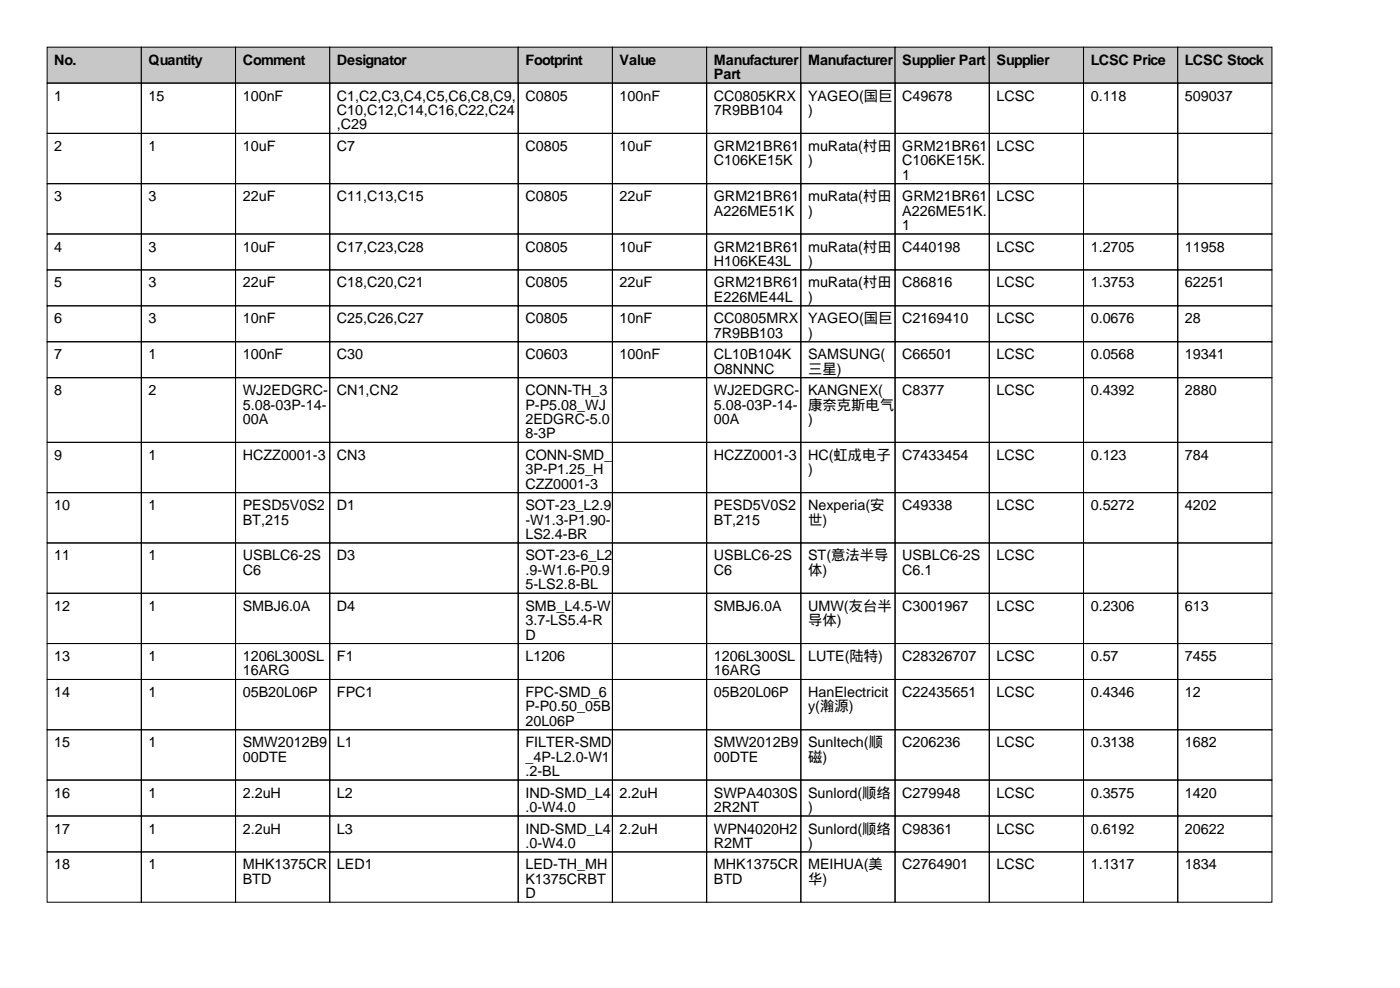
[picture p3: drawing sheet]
<svg xmlns="http://www.w3.org/2000/svg" width="297mm" height="210mm" viewBox="0 0 297 210" stroke-linecap="round" stroke-linejoin="round" font-family="sans-serif">
<defs><g id="words">
<g font-size="3">
<text x="11.5" y="13.7">No.</text>
<text x="31.5" y="13.7">Quantity</text>
<text x="51.5" y="13.7">Comment</text>
<text x="71.5" y="13.7">Designator</text>
<text x="111.5" y="13.7">Footprint</text>
<text x="131.5" y="13.7">Value</text>
<text x="151.5" y="13.7">Manufacturer</text>
<text x="151.5" y="16.8">Part</text>
<text x="171.5" y="13.7">Manufacturer</text>
<text x="191.5" y="13.7">Supplier Part</text>
<text x="211.5" y="13.7">Supplier</text>
<text x="231.5" y="13.7">LCSC Price</text>
<text x="251.5" y="13.7">LCSC Stock</text>
<text x="11.5" y="21.3">1</text>
<text x="31.5" y="21.3">15</text>
<text x="51.5" y="21.3">100nF</text>
<text x="71.5" y="21.3">C1,C2,C3,C4,C5,C6,C8,C9,</text>
<text x="111.5" y="21.3">C0805</text>
<text x="131.5" y="21.3">100nF</text>
<text x="151.5" y="21.3">CC0805KRX</text>
<text x="171.5" y="21.3">YAGEO(国巨</text>
<text x="191.5" y="21.3">C49678</text>
<text x="211.5" y="21.3">LCSC</text>
<text x="231.5" y="21.3">0.118</text>
<text x="251.5" y="21.3">509037</text>
<text x="71.5" y="24.4">C10,C12,C14,C16,C22,C24</text>
<text x="71.5" y="27.4">,C29</text>
<text x="151.5" y="24.4">7R9BB104</text>
<text x="171.5" y="24.4">)</text>
<text x="11.5" y="32">2</text>
<text x="31.5" y="32">1</text>
<text x="51.5" y="32">10uF</text>
<text x="71.5" y="32">C7</text>
<text x="111.5" y="32">C0805</text>
<text x="131.5" y="32">10uF</text>
<text x="151.5" y="32">GRM21BR61</text>
<text x="151.5" y="35.1">C106KE15K</text>
<text x="171.5" y="32">muRata(村田</text>
<text x="171.5" y="35.1">)</text>
<text x="191.5" y="32">GRM21BR61</text>
<text x="191.5" y="35.1">C106KE15K.</text>
<text x="211.5" y="32">LCSC</text>
<text x="191.5" y="38.1">1</text>
<text x="11.5" y="42.7">3</text>
<text x="31.5" y="42.7">3</text>
<text x="51.5" y="42.7">22uF</text>
<text x="71.5" y="42.7">C11,C13,C15</text>
<text x="111.5" y="42.7">C0805</text>
<text x="131.5" y="42.7">22uF</text>
<text x="151.5" y="42.7">GRM21BR61</text>
<text x="151.5" y="45.7">A226ME51K</text>
<text x="171.5" y="42.7">muRata(村田</text>
<text x="171.5" y="45.7">)</text>
<text x="191.5" y="42.7">GRM21BR61</text>
<text x="191.5" y="45.7">A226ME51K.</text>
<text x="211.5" y="42.7">LCSC</text>
<text x="11.5" y="53.3">4</text>
<text x="31.5" y="53.3">3</text>
<text x="51.5" y="53.3">10uF</text>
<text x="71.5" y="53.3">C17,C23,C28</text>
<text x="111.5" y="53.3">C0805</text>
<text x="131.5" y="53.3">10uF</text>
<text x="151.5" y="53.3">GRM21BR61</text>
<text x="171.5" y="53.3">muRata(村田</text>
<text x="191.5" y="48.8">1</text>
<text x="191.5" y="53.3">C440198</text>
<text x="211.5" y="53.3">LCSC</text>
<text x="231.5" y="53.3">1.2705</text>
<text x="251.5" y="53.3">11958</text>
<text x="151.5" y="56.4">H106KE43L</text>
<text x="171.5" y="56.4">)</text>
<text x="11.5" y="61">5</text>
<text x="31.5" y="61">3</text>
<text x="51.5" y="61">22uF</text>
<text x="71.5" y="61">C18,C20,C21</text>
<text x="111.5" y="61">C0805</text>
<text x="131.5" y="61">22uF</text>
<text x="151.5" y="61">GRM21BR61</text>
<text x="151.5" y="64">E226ME44L</text>
<text x="171.5" y="61">muRata(村田</text>
<text x="171.5" y="64">)</text>
<text x="191.5" y="61">C86816</text>
<text x="211.5" y="61">LCSC</text>
<text x="231.5" y="61">1.3753</text>
<text x="251.5" y="61">62251</text>
<text x="11.5" y="68.6">6</text>
<text x="31.5" y="68.6">3</text>
<text x="51.5" y="68.6">10nF</text>
<text x="71.5" y="68.6">C25,C26,C27</text>
<text x="111.5" y="68.6">C0805</text>
<text x="131.5" y="68.6">10nF</text>
<text x="151.5" y="68.6">CC0805MRX</text>
<text x="151.5" y="71.6">7R9BB103</text>
<text x="171.5" y="68.6">YAGEO(国巨</text>
<text x="171.5" y="71.6">)</text>
<text x="191.5" y="68.6">C2169410</text>
<text x="211.5" y="68.6">LCSC</text>
<text x="231.5" y="68.6">0.0676</text>
<text x="251.5" y="68.6">28</text>
<text x="11.5" y="76.2">7</text>
<text x="31.5" y="76.2">1</text>
<text x="51.5" y="76.2">100nF</text>
<text x="71.5" y="76.2">C30</text>
<text x="111.5" y="76.2">C0603</text>
<text x="131.5" y="76.2">100nF</text>
<text x="151.5" y="76.2">CL10B104K</text>
<text x="171.5" y="76.2">SAMSUNG(</text>
<text x="191.5" y="76.2">C66501</text>
<text x="211.5" y="76.2">LCSC</text>
<text x="231.5" y="76.2">0.0568</text>
<text x="251.5" y="76.2">19341</text>
<text x="11.5" y="83.8">8</text>
<text x="31.5" y="83.8">2</text>
<text x="51.5" y="83.8">WJ2EDGRC-</text>
<text x="71.5" y="83.8">CN1,CN2</text>
<text x="111.5" y="83.8">CONN-TH_3</text>
<text x="151.5" y="79.3">O8NNNC</text>
<text x="151.5" y="83.8">WJ2EDGRC-</text>
<text x="171.5" y="79.3">三星)</text>
<text x="171.5" y="83.8">KANGNEX(</text>
<text x="191.5" y="83.8">C8377</text>
<text x="211.5" y="83.8">LCSC</text>
<text x="231.5" y="83.8">0.4392</text>
<text x="251.5" y="83.8">2880</text>
<text x="51.5" y="86.9">5.08-03P-14-</text>
<text x="51.5" y="89.9">00A</text>
<text x="111.5" y="86.9">P-P5.08_WJ</text>
<text x="111.5" y="89.9">2EDGRC-5.0</text>
<text x="151.5" y="86.9">5.08-03P-14-</text>
<text x="151.5" y="89.9">00A</text>
<text x="171.5" y="86.9">康奈克斯电气</text>
<text x="171.5" y="89.9">)</text>
<text x="111.5" y="93">8-3P</text>
<text x="11.5" y="97.5">9</text>
<text x="31.5" y="97.5">1</text>
<text x="51.5" y="97.5">HCZZ0001-3</text>
<text x="71.5" y="97.5">CN3</text>
<text x="111.5" y="97.5">CONN-SMD_</text>
<text x="111.5" y="100.6">3P-P1.25_H</text>
<text x="151.5" y="97.5">HCZZ0001-3</text>
<text x="171.5" y="97.5">HC(虹成电子</text>
<text x="171.5" y="100.6">)</text>
<text x="191.5" y="97.5">C7433454</text>
<text x="211.5" y="97.5">LCSC</text>
<text x="231.5" y="97.5">0.123</text>
<text x="251.5" y="97.5">784</text>
<text x="111.5" y="103.6">CZZ0001-3</text>
<text x="11.5" y="108.2">10</text>
<text x="31.5" y="108.2">1</text>
<text x="51.5" y="108.2">PESD5V0S2</text>
<text x="51.5" y="111.3">BT,215</text>
<text x="71.5" y="108.2">D1</text>
<text x="111.5" y="108.2">SOT-23_L2.9</text>
<text x="111.5" y="111.3">-W1.3-P1.90-</text>
<text x="151.5" y="108.2">PESD5V0S2</text>
<text x="151.5" y="111.3">BT,215</text>
<text x="171.5" y="108.2">Nexperia(安</text>
<text x="171.5" y="111.3">世)</text>
<text x="191.5" y="108.2">C49338</text>
<text x="211.5" y="108.2">LCSC</text>
<text x="231.5" y="108.2">0.5272</text>
<text x="251.5" y="108.2">4202</text>
<text x="11.5" y="118.9">11</text>
<text x="31.5" y="118.9">1</text>
<text x="51.5" y="118.9">USBLC6-2S</text>
<text x="71.5" y="118.9">D3</text>
<text x="111.5" y="114.3">LS2.4-BR</text>
<text x="111.5" y="118.9">SOT-23-6_L2</text>
<text x="151.5" y="118.9">USBLC6-2S</text>
<text x="171.5" y="118.9">ST(意法半导</text>
<text x="191.5" y="118.9">USBLC6-2S</text>
<text x="211.5" y="118.9">LCSC</text>
<text x="51.5" y="121.9">C6</text>
<text x="111.5" y="121.9">.9-W1.6-P0.9</text>
<text x="111.5" y="125">5-LS2.8-BL</text>
<text x="151.5" y="121.9">C6</text>
<text x="171.5" y="121.9">体)</text>
<text x="191.5" y="121.9">C6.1</text>
<text x="11.5" y="129.5">12</text>
<text x="31.5" y="129.5">1</text>
<text x="51.5" y="129.5">SMBJ6.0A</text>
<text x="71.5" y="129.5">D4</text>
<text x="111.5" y="129.5">SMB_L4.5-W</text>
<text x="151.5" y="129.5">SMBJ6.0A</text>
<text x="171.5" y="129.5">UMW(友台半</text>
<text x="191.5" y="129.5">C3001967</text>
<text x="211.5" y="129.5">LCSC</text>
<text x="231.5" y="129.5">0.2306</text>
<text x="251.5" y="129.5">613</text>
<text x="111.5" y="132.6">3.7-LS5.4-R</text>
<text x="111.5" y="135.6">D</text>
<text x="171.5" y="132.6">导体)</text>
<text x="11.5" y="140.2">13</text>
<text x="31.5" y="140.2">1</text>
<text x="51.5" y="140.2">1206L300SL</text>
<text x="51.5" y="143.3">16ARG</text>
<text x="71.5" y="140.2">F1</text>
<text x="111.5" y="140.2">L1206</text>
<text x="151.5" y="140.2">1206L300SL</text>
<text x="151.5" y="143.3">16ARG</text>
<text x="171.5" y="140.2">LUTE(陆特)</text>
<text x="191.5" y="140.2">C28326707</text>
<text x="211.5" y="140.2">LCSC</text>
<text x="231.5" y="140.2">0.57</text>
<text x="251.5" y="140.2">7455</text>
<text x="11.5" y="147.8">14</text>
<text x="31.5" y="147.8">1</text>
<text x="51.5" y="147.8">05B20L06P</text>
<text x="71.5" y="147.8">FPC1</text>
<text x="111.5" y="147.8">FPC-SMD_6</text>
<text x="151.5" y="147.8">05B20L06P</text>
<text x="171.5" y="147.8">HanElectricit</text>
<text x="191.5" y="147.8">C22435651</text>
<text x="211.5" y="147.8">LCSC</text>
<text x="231.5" y="147.8">0.4346</text>
<text x="251.5" y="147.8">12</text>
<text x="111.5" y="150.9">P-P0.50_05B</text>
<text x="111.5" y="153.9">20L06P</text>
<text x="171.5" y="150.9">y(瀚源)</text>
<text x="11.5" y="158.5">15</text>
<text x="31.5" y="158.5">1</text>
<text x="51.5" y="158.5">SMW2012B9</text>
<text x="51.5" y="161.5">00DTE</text>
<text x="71.5" y="158.5">L1</text>
<text x="111.5" y="158.5">FILTER-SMD</text>
<text x="111.5" y="161.5">_4P-L2.0-W1</text>
<text x="151.5" y="158.5">SMW2012B9</text>
<text x="151.5" y="161.5">00DTE</text>
<text x="171.5" y="158.5">Sunltech(顺</text>
<text x="171.5" y="161.5">磁)</text>
<text x="191.5" y="158.5">C206236</text>
<text x="211.5" y="158.5">LCSC</text>
<text x="231.5" y="158.5">0.3138</text>
<text x="251.5" y="158.5">1682</text>
<text x="111.5" y="164.6">.2-BL</text>
<text x="11.5" y="169.2">16</text>
<text x="31.5" y="169.2">1</text>
<text x="51.5" y="169.2">2.2uH</text>
<text x="71.5" y="169.2">L2</text>
<text x="111.5" y="169.2">IND-SMD_L4</text>
<text x="111.5" y="172.2">.0-W4.0</text>
<text x="131.5" y="169.2">2.2uH</text>
<text x="151.5" y="169.2">SWPA4030S</text>
<text x="151.5" y="172.2">2R2NT</text>
<text x="171.5" y="169.2">Sunlord(顺络</text>
<text x="171.5" y="172.2">)</text>
<text x="191.5" y="169.2">C279948</text>
<text x="211.5" y="169.2">LCSC</text>
<text x="231.5" y="169.2">0.3575</text>
<text x="251.5" y="169.2">1420</text>
<text x="11.5" y="176.8">17</text>
<text x="31.5" y="176.8">1</text>
<text x="51.5" y="176.8">2.2uH</text>
<text x="71.5" y="176.8">L3</text>
<text x="111.5" y="176.8">IND-SMD_L4</text>
<text x="111.5" y="179.8">.0-W4.0</text>
<text x="131.5" y="176.8">2.2uH</text>
<text x="151.5" y="176.8">WPN4020H2</text>
<text x="151.5" y="179.8">R2MT</text>
<text x="171.5" y="176.8">Sunlord(顺络</text>
<text x="171.5" y="179.8">)</text>
<text x="191.5" y="176.8">C98361</text>
<text x="211.5" y="176.8">LCSC</text>
<text x="231.5" y="176.8">0.6192</text>
<text x="251.5" y="176.8">20622</text>
<text x="11.5" y="184.4">18</text>
<text x="31.5" y="184.4">1</text>
<text x="51.5" y="184.4">MHK1375CR</text>
<text x="71.5" y="184.4">LED1</text>
<text x="111.5" y="184.4">LED-TH_MH</text>
<text x="151.5" y="184.4">MHK1375CR</text>
<text x="171.5" y="184.4">MEIHUA(美</text>
<text x="191.5" y="184.4">C2764901</text>
<text x="211.5" y="184.4">LCSC</text>
<text x="231.5" y="184.4">1.1317</text>
<text x="251.5" y="184.4">1834</text>
<text x="51.5" y="187.5">BTD</text>
<text x="111.5" y="187.5">K1375CRBT</text>
<text x="111.5" y="190.5">D</text>
<text x="151.5" y="187.5">BTD</text>
<text x="171.5" y="187.5">华)</text>
</g>
</g></defs>
<g fill="#c7c7c7" stroke="#000" stroke-width=".21">
<path d="M10 10h20v7.6h-20z"/>
<path d="M30 10h20v7.6h-20z"/>
<path d="M50 10h20v7.6h-20z"/>
<path d="M70 10h40v7.6h-40z"/>
<path d="M110 10h20v7.6h-20z"/>
<path d="M130 10h20v7.6h-20z"/>
<path d="M150 10h20v7.6h-20z"/>
<path d="M170 10h20v7.6h-20z"/>
<path d="M190 10h20v7.6h-20z"/>
<path d="M210 10h20v7.6h-20z"/>
<path d="M230 10h20v7.6h-20z"/>
<path d="M250 10h20v7.6h-20z"/>
</g>
<g fill="none" stroke="#000" stroke-width=".21">
<path d="M10 17.6h20v10.7h-20zM30 17.6h20v10.7h-20zM50 17.6h20v10.7h-20zM70 17.6h40v10.7h-40zM110 17.6h20v10.7h-20zM130 17.6h20v10.7h-20zM150 17.6h20v10.7h-20zM170 17.6h20v10.7h-20zM190 17.6h20v10.7h-20zM210 17.6h20v10.7h-20zM230 17.6h20v10.7h-20zM250 17.6h20v10.7h-20z"/>
<path d="M10 28.3h20v10.7h-20zM10 39h20v10.6h-20zM30 28.3h20v10.7h-20zM30 39h20v10.6h-20zM50 28.3h20v10.7h-20zM50 39h20v10.6h-20zM70 28.3h40v10.7h-40zM70 39h40v10.6h-40zM110 28.3h20v10.7h-20zM110 39h20v10.6h-20zM130 28.3h20v10.7h-20zM130 39h20v10.6h-20z"/>
<path d="M150 28.3h20v10.7h-20zM150 39h20v10.6h-20zM170 28.3h20v10.7h-20zM170 39h20v10.6h-20zM190 28.3h20v10.7h-20zM190 39h20v10.6h-20zM210 28.3h20v10.7h-20zM210 39h20v10.6h-20zM230 28.3h20v10.7h-20zM230 39h20v10.6h-20zM250 28.3h20v10.7h-20zM250 39h20v10.6h-20z"/>
<path d="M10 49.6h20v7.6h-20zM10 57.2h20v7.7h-20zM30 49.6h20v7.6h-20zM30 57.2h20v7.7h-20zM50 49.6h20v7.6h-20zM50 57.2h20v7.7h-20zM70 49.6h40v7.6h-40zM70 57.2h40v7.7h-40zM110 49.6h20v7.6h-20zM110 57.2h20v7.7h-20zM130 49.6h20v7.6h-20zM130 57.2h20v7.7h-20z"/>
<path d="M150 49.6h20v7.6h-20zM150 57.2h20v7.7h-20zM170 49.6h20v7.6h-20zM170 57.2h20v7.7h-20zM190 49.6h20v7.6h-20zM190 57.2h20v7.7h-20zM210 49.6h20v7.6h-20zM210 57.2h20v7.7h-20zM230 49.6h20v7.6h-20zM230 57.2h20v7.7h-20zM250 49.6h20v7.6h-20zM250 57.2h20v7.7h-20z"/>
<path d="M10 64.9h20v7.6h-20zM10 72.5h20v7.6h-20zM30 64.9h20v7.6h-20zM30 72.5h20v7.6h-20zM50 64.9h20v7.6h-20zM50 72.5h20v7.6h-20zM70 64.9h40v7.6h-40zM70 72.5h40v7.6h-40zM110 64.9h20v7.6h-20zM110 72.5h20v7.6h-20zM130 64.9h20v7.6h-20zM130 72.5h20v7.6h-20z"/>
<path d="M150 64.9h20v7.6h-20zM150 72.5h20v7.6h-20zM170 64.9h20v7.6h-20zM170 72.5h20v7.6h-20zM190 64.9h20v7.6h-20zM190 72.5h20v7.6h-20zM210 64.9h20v7.6h-20zM210 72.5h20v7.6h-20zM230 64.9h20v7.6h-20zM230 72.5h20v7.6h-20zM250 64.9h20v7.6h-20zM250 72.5h20v7.6h-20z"/>
<path d="M10 80.1h20v13.7h-20zM10 93.8h20v10.7h-20zM30 80.1h20v13.7h-20zM30 93.8h20v10.7h-20zM50 80.1h20v13.7h-20zM50 93.8h20v10.7h-20zM70 80.1h40v13.7h-40zM70 93.8h40v10.7h-40zM110 80.1h20v13.7h-20zM110 93.8h20v10.7h-20zM130 80.1h20v13.7h-20zM130 93.8h20v10.7h-20z"/>
<path d="M150 80.1h20v13.7h-20zM150 93.8h20v10.7h-20zM170 80.1h20v13.7h-20zM170 93.8h20v10.7h-20zM190 80.1h20v13.7h-20zM190 93.8h20v10.7h-20zM210 80.1h20v13.7h-20zM210 93.8h20v10.7h-20zM230 80.1h20v13.7h-20zM230 93.8h20v10.7h-20zM250 80.1h20v13.7h-20zM250 93.8h20v10.7h-20z"/>
<path d="M10 104.5h20v10.7h-20zM10 115.2h20v10.6h-20zM30 104.5h20v10.7h-20zM30 115.2h20v10.6h-20zM50 104.5h20v10.7h-20zM50 115.2h20v10.6h-20zM70 104.5h40v10.7h-40zM70 115.2h40v10.6h-40zM110 104.5h20v10.7h-20zM110 115.2h20v10.6h-20zM130 104.5h20v10.7h-20zM130 115.2h20v10.6h-20z"/>
<path d="M150 104.5h20v10.7h-20zM150 115.2h20v10.6h-20zM170 104.5h20v10.7h-20zM170 115.2h20v10.6h-20zM190 104.5h20v10.7h-20zM190 115.2h20v10.6h-20zM210 104.5h20v10.7h-20zM210 115.2h20v10.6h-20zM230 104.5h20v10.7h-20zM230 115.2h20v10.6h-20zM250 104.5h20v10.7h-20zM250 115.2h20v10.6h-20z"/>
<path d="M10 125.8h20v10.7h-20zM10 136.5h20v7.6h-20zM30 125.8h20v10.7h-20zM30 136.5h20v7.6h-20zM50 125.8h20v10.7h-20zM50 136.5h20v7.6h-20zM70 125.8h40v10.7h-40zM70 136.5h40v7.6h-40zM110 125.8h20v10.7h-20zM110 136.5h20v7.6h-20zM130 125.8h20v10.7h-20zM130 136.5h20v7.6h-20z"/>
<path d="M150 125.8h20v10.7h-20zM150 136.5h20v7.6h-20zM170 125.8h20v10.7h-20zM170 136.5h20v7.6h-20zM190 125.8h20v10.7h-20zM190 136.5h20v7.6h-20zM210 125.8h20v10.7h-20zM210 136.5h20v7.6h-20zM230 125.8h20v10.7h-20zM230 136.5h20v7.6h-20zM250 125.8h20v10.7h-20zM250 136.5h20v7.6h-20z"/>
<path d="M10 144.1h20v10.7h-20zM10 154.8h20v10.6h-20zM30 144.1h20v10.7h-20zM30 154.8h20v10.6h-20zM50 144.1h20v10.7h-20zM50 154.8h20v10.6h-20zM70 144.1h40v10.7h-40zM70 154.8h40v10.6h-40zM110 144.1h20v10.7h-20zM110 154.8h20v10.6h-20zM130 144.1h20v10.7h-20zM130 154.8h20v10.6h-20z"/>
<path d="M150 144.1h20v10.7h-20zM150 154.8h20v10.6h-20zM170 144.1h20v10.7h-20zM170 154.8h20v10.6h-20zM190 144.1h20v10.7h-20zM190 154.8h20v10.6h-20zM210 144.1h20v10.7h-20zM210 154.8h20v10.6h-20zM230 144.1h20v10.7h-20zM230 154.8h20v10.6h-20zM250 144.1h20v10.7h-20zM250 154.8h20v10.6h-20z"/>
<path d="M10 165.4h20v7.7h-20zM10 173.1h20v7.6h-20zM30 165.4h20v7.7h-20zM30 173.1h20v7.6h-20zM50 165.4h20v7.7h-20zM50 173.1h20v7.6h-20zM70 165.4h40v7.7h-40zM70 173.1h40v7.6h-40zM110 165.4h20v7.7h-20zM110 173.1h20v7.6h-20zM130 165.4h20v7.7h-20zM130 173.1h20v7.6h-20z"/>
<path d="M150 165.4h20v7.7h-20zM150 173.1h20v7.6h-20zM170 165.4h20v7.7h-20zM170 173.1h20v7.6h-20zM190 165.4h20v7.7h-20zM190 173.1h20v7.6h-20zM210 165.4h20v7.7h-20zM210 173.1h20v7.6h-20zM230 165.4h20v7.7h-20zM230 173.1h20v7.6h-20zM250 165.4h20v7.7h-20zM250 173.1h20v7.6h-20z"/>
<path d="M10 180.7h20v10.7h-20zM30 180.7h20v10.7h-20zM50 180.7h20v10.7h-20zM70 180.7h40v10.7h-40zM110 180.7h20v10.7h-20zM130 180.7h20v10.7h-20zM150 180.7h20v10.7h-20zM170 180.7h20v10.7h-20zM190 180.7h20v10.7h-20zM210 180.7h20v10.7h-20zM230 180.7h20v10.7h-20zM250 180.7h20v10.7h-20z"/>
</g>
<use href="#words"/>
</svg>
